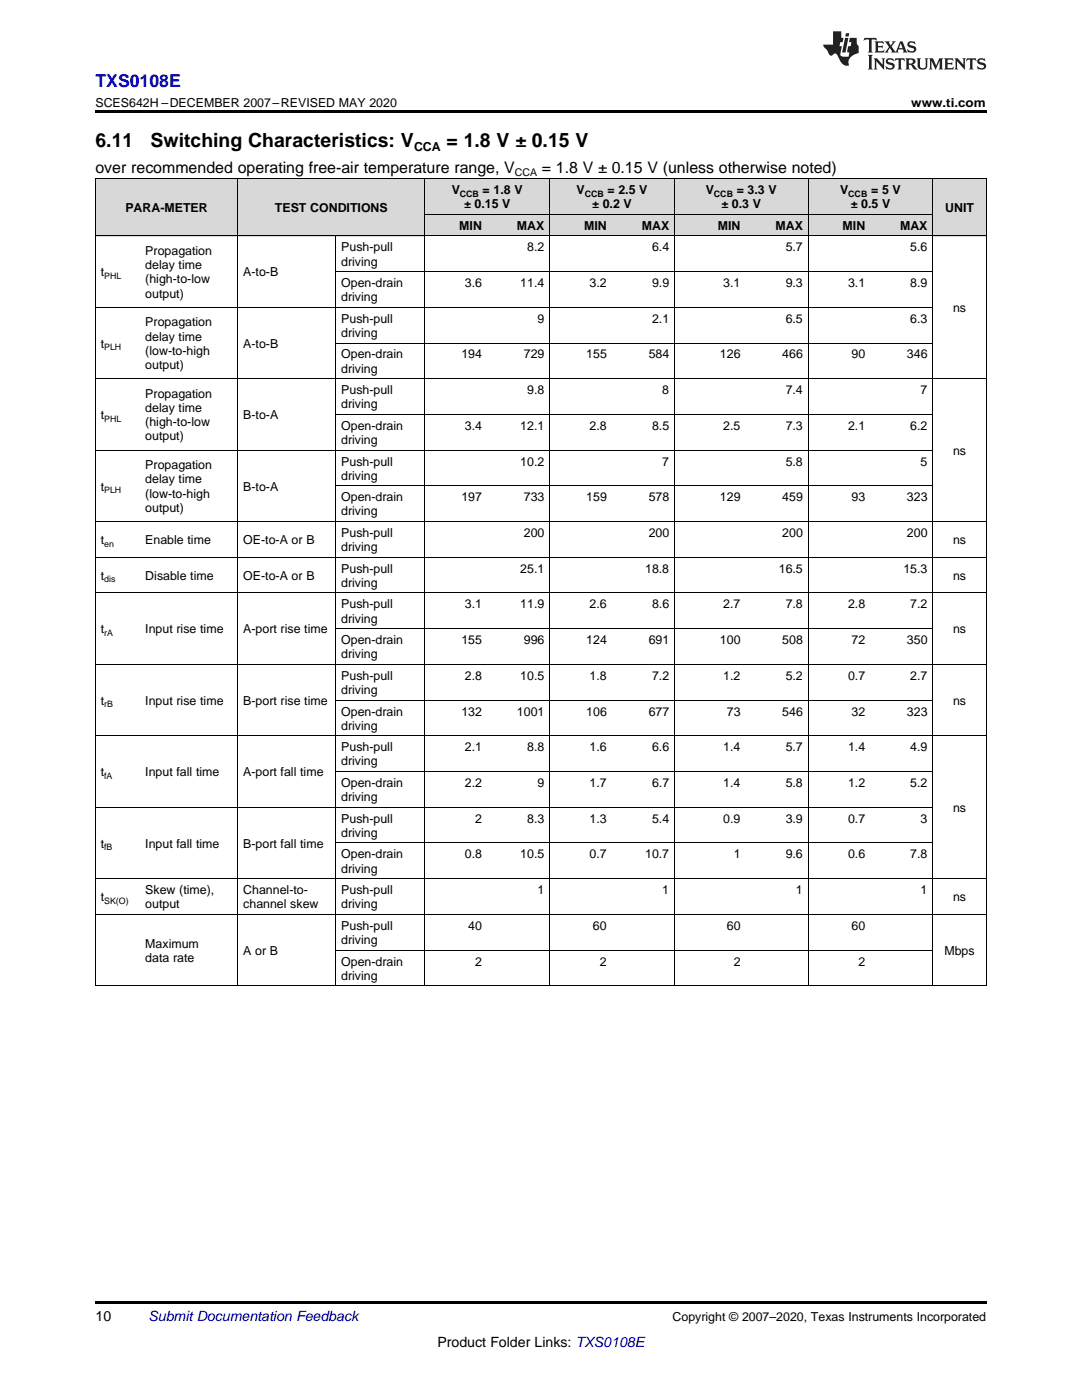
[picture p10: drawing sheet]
<svg xmlns="http://www.w3.org/2000/svg" width="216mm" height="279mm" viewBox="0 0 216 279" stroke-linecap="round" stroke-linejoin="round" font-family="sans-serif">
<defs><g id="words">
<g font-size="3.9">
<text x="19" y="29.3">6.11</text>
<text x="30.1" y="29.3">Switching Characteristics: V</text>
<text x="89.1" y="29.3">= 1.8 V ± 0.15 V</text>
</g>
<text font-size="3.5" fill="#00f" x="19" y="17.3">TXS0108E</text>
<g font-size="3.2">
<text x="19" y="34.4">over recommended operating free-air temperature range, V</text>
<text x="108.1" y="34.4">= 1.8 V ± 0.15 V (unless otherwise noted)</text>
</g>
<g font-size="2.8">
<text x="19" y="263.6">10</text>
<text x="87.3" y="268.9">Product Folder Links: TXS0108E</text>
</g>
<text font-size="2.8" fill="#0000c8" x="29.6" y="263.6">Submit Documentation Feedback</text>
<g font-size="2.5">
<text x="19" y="21.4">SCES642H –DECEMBER 2007–REVISED MAY 2020</text>
<text x="181.8" y="21.4">www.ti.com</text>
<text x="82.6" y="30.1">CCA</text>
<text x="90.1" y="38.7">V</text>
<text x="92.6" y="41.6">± 0.15 V</text>
<text x="96.3" y="38.7">=</text>
<text x="98.5" y="38.7">1.8 V</text>
<text x="115" y="38.7">V</text>
<text x="118.2" y="41.6">± 0.2 V</text>
<text x="121.2" y="38.7">=</text>
<text x="123.4" y="38.7">2.5 V</text>
<text x="140.8" y="38.7">V</text>
<text x="144" y="41.6">± 0.3</text>
<text x="147" y="38.7">=</text>
<text x="149.2" y="38.7">3.3 V</text>
<text x="150.2" y="41.6">V</text>
<text x="167.6" y="38.7">V</text>
<text x="169.8" y="41.6">± 0.5 V</text>
<text x="173.8" y="38.7">= 5 V</text>
<text x="25" y="42.3">PARA-METER</text>
<text x="54.9" y="42.3">TEST CONDITIONS</text>
<text x="91.7" y="45.9">MIN</text>
<text x="103.2" y="45.9">MAX</text>
<text x="116.6" y="45.9">MIN</text>
<text x="128.1" y="45.9">MAX</text>
<text x="143.2" y="45.9">MIN</text>
<text x="154.7" y="45.9">MAX</text>
<text x="168.1" y="45.9">MIN</text>
<text x="179.6" y="45.9">MAX</text>
<text x="188.6" y="42.3">UNIT</text>
<text x="29" y="50.9">Propagation</text>
<text x="29" y="53.7">delay time</text>
<text x="68.1" y="50.2">Push-pull</text>
<text x="68.1" y="53">driving</text>
<text x="105.2" y="50.2">8.2</text>
<text x="130.1" y="50.2">6.4</text>
<text x="156.8" y="50.2">5.7</text>
<text x="181.6" y="50.2">5.6</text>
<text x="20.1" y="55.1">t</text>
<text x="29" y="56.6">(high-to-low</text>
<text x="29" y="59.4">output)</text>
<text x="48.5" y="55.1">A-to-B</text>
<text x="68.1" y="57.3">Open-drain</text>
<text x="92.7" y="57.3">3.6</text>
<text x="103.8" y="57.3">11.4</text>
<text x="117.7" y="57.3">3.2</text>
<text x="130.1" y="57.3">9.9</text>
<text x="144.3" y="57.3">3.1</text>
<text x="156.8" y="57.3">9.3</text>
<text x="169.2" y="57.3">3.1</text>
<text x="181.6" y="57.3">8.9</text>
<text x="29" y="65.2">Propagation</text>
<text x="68.1" y="60.1">driving</text>
<text x="68.1" y="64.4">Push-pull</text>
<text x="107.2" y="64.4">9</text>
<text x="130.1" y="64.4">2.1</text>
<text x="156.8" y="64.4">6.5</text>
<text x="181.6" y="64.4">6.3</text>
<text x="190.2" y="62.3">ns</text>
<text x="20.1" y="69.4">t</text>
<text x="29" y="68">delay time</text>
<text x="29" y="70.8">(low-to-high</text>
<text x="48.5" y="69.4">A-to-B</text>
<text x="68.1" y="67.2">driving</text>
<text x="68.1" y="71.5">Open-drain</text>
<text x="92.1" y="71.5">194</text>
<text x="104.5" y="71.5">729</text>
<text x="117" y="71.5">155</text>
<text x="129.4" y="71.5">584</text>
<text x="143.7" y="71.5">126</text>
<text x="156.1" y="71.5">466</text>
<text x="169.9" y="71.5">90</text>
<text x="181" y="71.5">346</text>
<text x="29" y="73.6">output)</text>
<text x="68.1" y="74.4">driving</text>
<text x="20.1" y="83.6">t</text>
<text x="29" y="79.4">Propagation</text>
<text x="29" y="82.2">delay time</text>
<text x="48.5" y="83.6">B-to-A</text>
<text x="68.1" y="78.7">Push-pull</text>
<text x="68.1" y="81.5">driving</text>
<text x="105.2" y="78.7">9.8</text>
<text x="132.2" y="78.7">8</text>
<text x="156.8" y="78.7">7.4</text>
<text x="183.7" y="78.7">7</text>
<text x="29" y="85.1">(high-to-low</text>
<text x="29" y="87.9">output)</text>
<text x="68.1" y="85.8">Open-drain</text>
<text x="68.1" y="88.6">driving</text>
<text x="92.7" y="85.8">3.4</text>
<text x="103.8" y="85.8">12.1</text>
<text x="117.7" y="85.8">2.8</text>
<text x="130.1" y="85.8">8.5</text>
<text x="144.3" y="85.8">2.5</text>
<text x="156.8" y="85.8">7.3</text>
<text x="169.2" y="85.8">2.1</text>
<text x="181.6" y="85.8">6.2</text>
<text x="29" y="93.7">Propagation</text>
<text x="68.1" y="92.9">Push-pull</text>
<text x="68.1" y="95.7">driving</text>
<text x="103.8" y="92.9">10.2</text>
<text x="132.2" y="92.9">7</text>
<text x="156.8" y="92.9">5.8</text>
<text x="183.7" y="92.9">5</text>
<text x="190.2" y="90.8">ns</text>
<text x="20.1" y="97.9">t</text>
<text x="29" y="96.5">delay time</text>
<text x="29" y="99.3">(low-to-high</text>
<text x="48.5" y="97.9">B-to-A</text>
<text x="68.1" y="100">Open-drain</text>
<text x="92.1" y="100">197</text>
<text x="104.5" y="100">733</text>
<text x="117" y="100">159</text>
<text x="129.4" y="100">578</text>
<text x="143.7" y="100">129</text>
<text x="156.1" y="100">459</text>
<text x="169.9" y="100">93</text>
<text x="181" y="100">323</text>
<text x="29" y="102.1">output)</text>
<text x="68.1" y="102.9">driving</text>
<text x="68.1" y="107.2">Push-pull</text>
<text x="104.5" y="107.2">200</text>
<text x="129.4" y="107.2">200</text>
<text x="156.1" y="107.2">200</text>
<text x="181" y="107.2">200</text>
<text x="20.1" y="108.6">t</text>
<text x="29" y="108.6">Enable time</text>
<text x="48.5" y="108.6">OE-to-A or B</text>
<text x="68.1" y="110">driving</text>
<text x="190.2" y="108.6">ns</text>
<text x="20.1" y="115.7">t</text>
<text x="29" y="115.7">Disable time</text>
<text x="48.5" y="115.7">OE-to-A or B</text>
<text x="68.1" y="114.3">Push-pull</text>
<text x="68.1" y="117.1">driving</text>
<text x="103.8" y="114.3">25.1</text>
<text x="128.7" y="114.3">18.8</text>
<text x="155.4" y="114.3">16.5</text>
<text x="180.3" y="114.3">15.3</text>
<text x="190.2" y="115.7">ns</text>
<text x="68.1" y="121.4">Push-pull</text>
<text x="68.1" y="124.2">driving</text>
<text x="92.7" y="121.4">3.1</text>
<text x="103.8" y="121.4">11.9</text>
<text x="117.7" y="121.4">2.6</text>
<text x="130.1" y="121.4">8.6</text>
<text x="144.3" y="121.4">2.7</text>
<text x="156.8" y="121.4">7.8</text>
<text x="169.2" y="121.4">2.8</text>
<text x="181.6" y="121.4">7.2</text>
<text x="20.1" y="126.4">t</text>
<text x="29" y="126.4">Input rise time</text>
<text x="48.5" y="126.4">A-port rise time</text>
<text x="68.1" y="128.6">Open-drain</text>
<text x="68.1" y="131.4">driving</text>
<text x="92.1" y="128.6">155</text>
<text x="104.5" y="128.6">996</text>
<text x="117" y="128.6">124</text>
<text x="129.4" y="128.6">691</text>
<text x="143.7" y="128.6">100</text>
<text x="156.1" y="128.6">508</text>
<text x="169.9" y="128.6">72</text>
<text x="181" y="128.6">350</text>
<text x="190.2" y="126.4">ns</text>
<text x="68.1" y="135.7">Push-pull</text>
<text x="92.7" y="135.7">2.8</text>
<text x="103.8" y="135.7">10.5</text>
<text x="117.7" y="135.7">1.8</text>
<text x="130.1" y="135.7">7.2</text>
<text x="144.3" y="135.7">1.2</text>
<text x="156.8" y="135.7">5.2</text>
<text x="169.2" y="135.7">0.7</text>
<text x="181.6" y="135.7">2.7</text>
<text x="20.1" y="140.7">t</text>
<text x="29" y="140.7">Input rise time</text>
<text x="48.5" y="140.7">B-port rise time</text>
<text x="68.1" y="138.5">driving</text>
<text x="68.1" y="142.8">Open-drain</text>
<text x="92.1" y="142.8">132</text>
<text x="103.2" y="142.8">1001</text>
<text x="117" y="142.8">106</text>
<text x="129.4" y="142.8">677</text>
<text x="145" y="142.8">73</text>
<text x="156.1" y="142.8">546</text>
<text x="169.9" y="142.8">32</text>
<text x="181" y="142.8">323</text>
<text x="190.2" y="140.7">ns</text>
<text x="68.1" y="145.6">driving</text>
<text x="68.1" y="149.9">Push-pull</text>
<text x="92.7" y="149.9">2.1</text>
<text x="105.2" y="149.9">8.8</text>
<text x="117.7" y="149.9">1.6</text>
<text x="130.1" y="149.9">6.6</text>
<text x="144.3" y="149.9">1.4</text>
<text x="156.8" y="149.9">5.7</text>
<text x="169.2" y="149.9">1.4</text>
<text x="181.6" y="149.9">4.9</text>
<text x="20.1" y="154.9">t</text>
<text x="29" y="154.9">Input fall time</text>
<text x="48.5" y="154.9">A-port fall time</text>
<text x="68.1" y="152.8">driving</text>
<text x="68.1" y="157.1">Open-drain</text>
<text x="68.1" y="159.9">driving</text>
<text x="92.7" y="157.1">2.2</text>
<text x="107.2" y="157.1">9</text>
<text x="117.7" y="157.1">1.7</text>
<text x="130.1" y="157.1">6.7</text>
<text x="144.3" y="157.1">1.4</text>
<text x="156.8" y="157.1">5.8</text>
<text x="169.2" y="157.1">1.2</text>
<text x="181.6" y="157.1">5.2</text>
<text x="68.1" y="164.2">Push-pull</text>
<text x="68.1" y="167">driving</text>
<text x="94.8" y="164.2">2</text>
<text x="105.2" y="164.2">8.3</text>
<text x="117.7" y="164.2">1.3</text>
<text x="130.1" y="164.2">5.4</text>
<text x="144.3" y="164.2">0.9</text>
<text x="156.8" y="164.2">3.9</text>
<text x="169.2" y="164.2">0.7</text>
<text x="183.7" y="164.2">3</text>
<text x="190.2" y="162">ns</text>
<text x="20.1" y="169.2">t</text>
<text x="29" y="169.2">Input fall time</text>
<text x="48.5" y="169.2">B-port fall time</text>
<text x="68.1" y="171.3">Open-drain</text>
<text x="92.7" y="171.3">0.8</text>
<text x="103.8" y="171.3">10.5</text>
<text x="117.7" y="171.3">0.7</text>
<text x="128.7" y="171.3">10.7</text>
<text x="146.4" y="171.3">1</text>
<text x="156.8" y="171.3">9.6</text>
<text x="169.2" y="171.3">0.6</text>
<text x="181.6" y="171.3">7.8</text>
<text x="20.1" y="179.8">t</text>
<text x="29" y="178.4">Skew (time),</text>
<text x="48.5" y="178.4">Channel-to-</text>
<text x="68.1" y="174.1">driving</text>
<text x="68.1" y="178.4">Push-pull</text>
<text x="107.2" y="178.4">1</text>
<text x="132.2" y="178.4">1</text>
<text x="158.8" y="178.4">1</text>
<text x="183.7" y="178.4">1</text>
<text x="190.2" y="179.8">ns</text>
<text x="29" y="181.3">output</text>
<text x="48.5" y="181.3">channel skew</text>
<text x="68.1" y="181.3">driving</text>
<text x="68.1" y="185.6">Push-pull</text>
<text x="93.4" y="185.6">40</text>
<text x="118.3" y="185.6">60</text>
<text x="145" y="185.6">60</text>
<text x="169.9" y="185.6">60</text>
<text x="29" y="189.1">Maximum</text>
<text x="29" y="191.9">data rate</text>
<text x="48.5" y="190.5">A or B</text>
<text x="68.1" y="188.4">driving</text>
<text x="188.5" y="190.5">Mbps</text>
<text x="68.1" y="192.7">Open-drain</text>
<text x="68.1" y="195.5">driving</text>
<text x="94.8" y="192.7">2</text>
<text x="119.7" y="192.7">2</text>
<text x="146.4" y="192.7">2</text>
<text x="171.3" y="192.7">2</text>
<text x="134.2" y="263.6">Copyright © 2007–2020, Texas Instruments Incorporated</text>
</g>
<text font-size="2.1" x="102.7" y="35.1">CCA</text>
<g font-size="1.8">
<text x="91.8" y="39.2">CCB</text>
<text x="116.7" y="39.2">CCB</text>
<text x="142.5" y="39.2">CCB</text>
<text x="169.3" y="39.2">CCB</text>
<text x="20.8" y="55.6">PHL</text>
<text x="20.8" y="69.9">PLH</text>
<text x="20.8" y="84.1">PHL</text>
<text x="20.8" y="98.4">PLH</text>
<text x="20.8" y="109.1">en</text>
<text x="20.8" y="116.2">dis</text>
<text x="20.8" y="126.9">rA</text>
<text x="20.8" y="141.1">rB</text>
<text x="20.8" y="155.4">fA</text>
<text x="20.8" y="169.7">fB</text>
<text x="20.8" y="180.3">SK(O)</text>
</g>
</g></defs>
<g fill="#d8d8d8">
<path d="M19 35.7h8.9v11.4h-8.9z"/>
<path d="M27.9 35.7h19.6v11.4h-19.6z"/>
<path d="M47.5 35.7h12.4v11.4h-12.4z"/>
<path d="M59.9 35.7h7.1v11.4h-7.1z"/>
<path d="M67 35.7h17.8v11.4h-17.8z"/>
<path d="M186.2 35.7h10.6v11.4h-10.6z"/>
<path d="M84.8 42.8h12.5v4.3h-12.5z"/>
<path d="M97.3 42.8h12.4v4.3h-12.4z"/>
<path d="M109.7 42.8h12.5v4.3h-12.5z"/>
<path d="M122.2 42.8h12.4v4.3h-12.4z"/>
<path d="M134.6 42.8h14.2v4.3h-14.2z"/>
<path d="M148.8 42.8h12.5v4.3h-12.5z"/>
<path d="M161.3 42.8h12.4v4.3h-12.4z"/>
<path d="M173.7 42.8h12.5v4.3h-12.5z"/>
<path d="M84.8 35.7h12.5v7.1h-12.5z"/>
<path d="M97.3 35.7h12.4v7.1h-12.4z"/>
<path d="M109.7 35.7h12.5v7.1h-12.5z"/>
<path d="M122.2 35.7h12.4v7.1h-12.4z"/>
<path d="M134.6 35.7h14.2v7.1h-14.2z"/>
<path d="M148.8 35.7h12.5v7.1h-12.5z"/>
<path d="M161.3 35.7h12.4v7.1h-12.4z"/>
<path d="M173.7 35.7h12.5v7.1h-12.5z"/>
</g>
<g fill="#000">
<path d="M19 22h177.8v.5h-177.8zM19 196.7l.2 .1zM47.4 196.7l.1 .1zM59.8 196.7l.1 .1zM66.9 196.7l.1 .1zM84.7 196.7l.1 .1zM97.2 196.7l.1 .1zM109.6 196.7l.1 .1zM134.5 196.7l.1 .1zM148.7 196.7l.1 .1zM161.2 196.7l.1 .1zM173.6 196.7l.1 .1z"/>
<path d="M186.1 196.7l.1 .1zM196.7 196.7l.1 .1zM19 259.7h177.8v.5h-177.8z"/>
</g>
<g fill="none" stroke="#000" stroke-width=".2">
<path d="M19 35.6l177.8 .1v161.1M19.1 35.7v161.1M47.4 35.7v161.1M84.8 35.7v161.1M109.7 35.7v161.1M134.6 35.7v161.1M161.2 35.7v161.1M186.1 35.7v161.1M19 47.1h177.8M67 47.1v149.7M67 54.2h119.1M84.8 42.8h101.4"/>
<path d="M19 75.6h177.8M19 61.3h167.1M67 68.5h119.1M19 89.8h167.1M67 97h119.1M67 82.7h119.1M19 118.3h177.8M19 111.2h177.8M19 104.1h177.8M19 132.6h177.8M67 139.7h119.1M67 125.5h119.1"/>
<path d="M19 146.8h177.8M67 154h119.1M19 175.3h177.8M19 161.1h167.1M67 168.2h119.1M19 196.7h177.8M19 182.5h177.8M67 189.6h119.1"/>
</g>
<g fill="#231f20">
<path d="M172.5 7.6l-.1 .5 .4-.2h.6v.1v2.1l-.2 .4h.9l-.2-.4v-2.1l.1-.1h.5l.5 .2-.2-.5zM174.5 8.3l.2 .3v1.5l-.2 .4h1.8l.2-.6a1.04 1.04 0 0 1-1.3 .2v-.7h.6l.3 .2v-.6l-.3 .2h-.6v-.6l.8-.1 .4 .3-.2-.5zM176.5 8.3l.9 1.1-.9 1.1h.8l-.2-.2 .4-.7 .5 .7-.2 .2h1.5l-.2-.2 .2-.4h.9l.1 .4-.2 .2h1l-.3-.3-.7-1.9h-.5l-.9 2-.8-1 .9-1h-.8l.1 .3-.4 .5-.3-.6 .1-.2zM179.7 8.6l.4 1h-.7zM181.3 8.4a.63 .63 0 0 0-.2 .7 .63 .63 0 0 0 .6 .4l.6 .2 .1 .2a.75 .75 0 0 1-.7 .4 .75 .75 0 0 1-.6-.5l.1 .7 .1-.1a1.11 1.11 0 0 0 1.5-.6 1.13 1.13 0 0 0-1.2-.8l-.1-.4a1.04 1.04 0 0 1 1.2 .2l-.2-.5-.2 .1-.4-.2zM173.2 10.9l.2 .4v2.2l-.2 .4h1l-.3-.4v-2.2l.3-.4zM174.3 11.6l.3 .4v1.5l-.3 .4h.8l-.2-.4v-1.3l1.5 1.7v-1.9l.2-.4h-.7l.2 .4v.9l-1.1-1.3zM177 11.8a.62 .62 0 0 0-.2 .7 .62 .62 0 0 0 .6 .4l.6 .1 .1 .3a.76 .76 0 0 1-.7 .3 .76 .76 0 0 1-.7-.4l.2 .7 .1-.1a1.11 1.11 0 0 0 1.5-.6 1.13 1.13 0 0 0-1.2-.8l-.1-.4a1.04 1.04 0 0 1 1.2 .2l-.2-.6-.2 .1-.5-.1zM178.7 11.6l-.2 .6a.61 .61 0 0 1 .8-.3v1.6l-.2 .4h.9l-.2-.4v-1.6a.63 .63 0 0 1 .7 .3l-.1-.6zM180.6 11.6l.3 .4v1.5l-.3 .4h1l-.2-.2-.1-.8 .6 .2a.76 .76 0 0 0 1.2 .7l-1-1a.58 .58 0 0 0 .6-.5 .58 .58 0 0 0-.5-.6zM181.4 11.9h.1a.45 .45 0 0 1 .5 .1 .45 .45 0 0 1 .1 .5l-.8 .2zM182.9 11.6l.2 .2a2.17 2.17 0 0 0 .3 1.9 .99 .99 0 0 0 1.6-.6v-1.1l.2-.4h-.7l.2 .2a1.92 1.92 0 0 1-.2 1.8 .6 .6 0 0 1-.9-.5v-1.1l.2-.4zM185.4 11.6l.2 .4v1.5l-.2 .4h.7l-.2-.4v-1.4l.8 1.8 .8-1.8v1.4l-.2 .4h.9l-.2-.4v-1.5l.2-.4h-.8l-.6 1.5-.6-1.5zM188.4 11.6l.2 .4v1.5l-.2 .4h1.8l.1-.6a1.04 1.04 0 0 1-1.2 .1v-.6h.5l.4 .2v-.6l-.4 .2h-.5v-.7h.8l.3 .3-.1-.6zM190.5 11.6l.2 .4v1.5l-.2 .4h.7l-.2-.4v-1.3l1.5 1.7v-1.9l.2-.4h-.7l.2 .4v.9l-1.1-1.3zM192.9 11.6l-.1 .6a.61 .61 0 0 1 .7-.3l.1 1.6-.3 .4h1l-.3-.4 .1-1.6a.63 .63 0 0 1 .7 .3l-.1-.6zM195.2 11.8a.62 .62 0 0 0-.2 .7 .62 .62 0 0 0 .6 .4l.6 .1 .1 .3a.76 .76 0 0 1-.7 .3 .76 .76 0 0 1-.6-.4l.1 .7 .1-.1a1.11 1.11 0 0 0 1.6-.6 1.13 1.13 0 0 0-1.3-.8l-.1-.4a1.04 1.04 0 0 1 1.2 .2l-.1-.6-.2 .1-.5-.1z"/>
<path d="M166.2 6.3v2.6h-1.9v.4l.8 .9a.91 .91 0 0 0 1 .8 .56 .56 0 0 1 .5-.3 .56 .56 0 0 1 .5 .3l.4 .8a1.53 1.53 0 0 0 1.9 1.2 1.54 1.54 0 0 1 1-2.1l.9-.3v-1.4a1.52 1.52 0 0 1-.4-1.6h-1.3l-.2 .8h.5l-.2 .8h-.5l-.1 1v.2l.4 .1-.2 .8a1.93 1.93 0 0 1-1.6-.3l.3-1.8h-.5l.2-.8h.4l.2-.8h-.4v-1.3zM168.6 7.6l-.6 2.9h.7l.6-2.9zM168.8 6.6l-.1 .7h.6l.2-.7z"/>
</g>
<use href="#words"/>
</svg>
